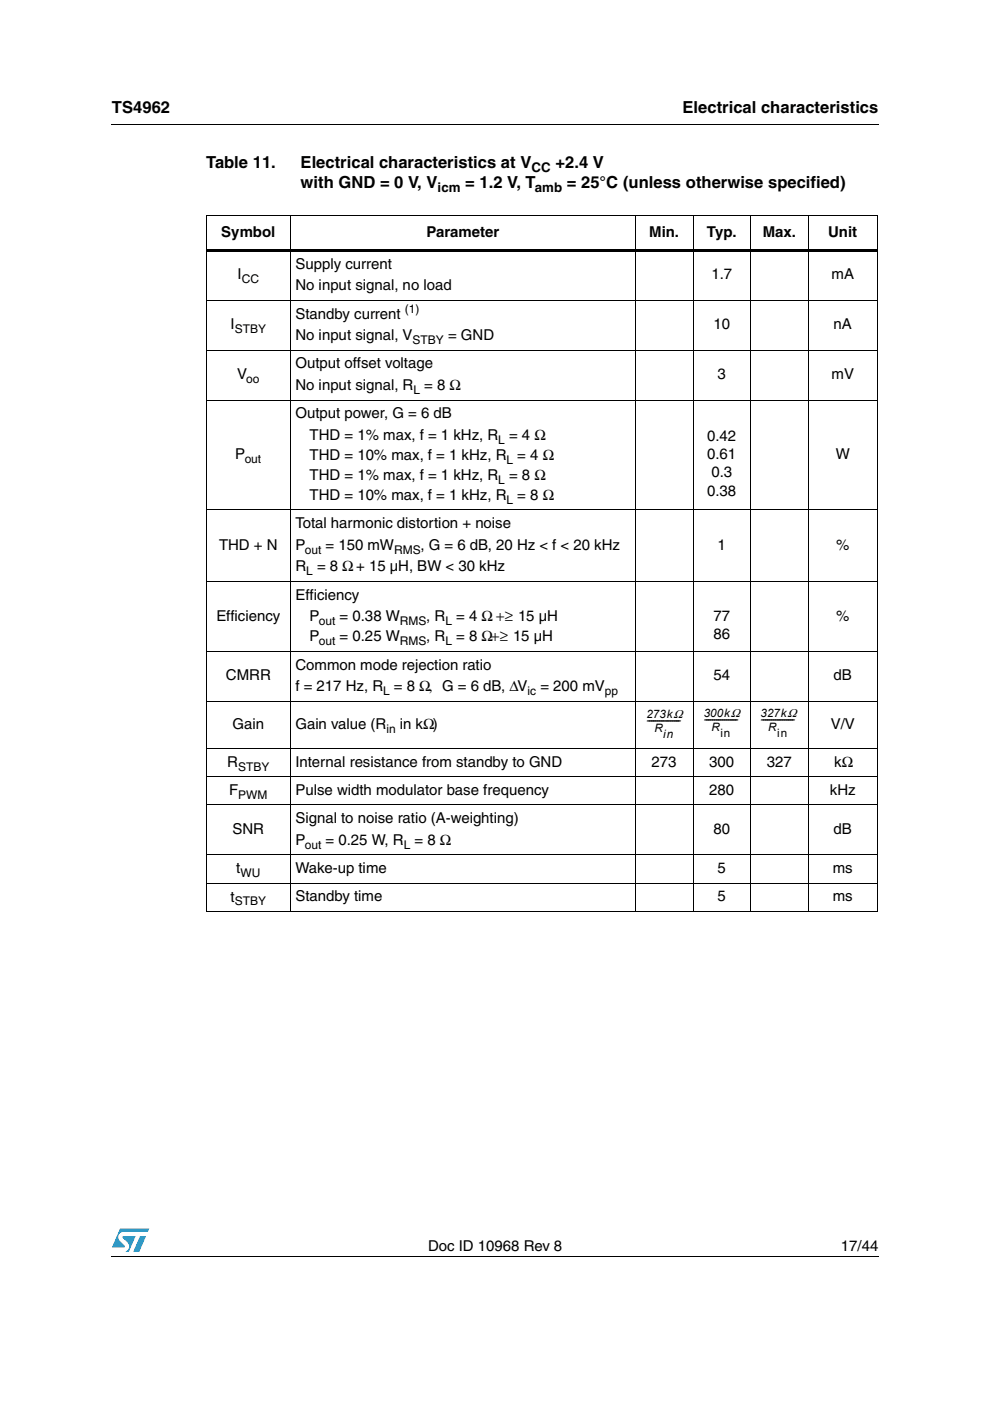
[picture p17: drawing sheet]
<svg xmlns="http://www.w3.org/2000/svg" width="210mm" height="297mm" viewBox="0 0 210 297" stroke-linecap="round" stroke-linejoin="round" font-family="sans-serif">
<defs><g id="words">
<g font-size="3.5">
<text x="23.7" y="23.9">TS4962</text>
<text x="144.7" y="23.9">Electrical characteristics</text>
<text x="43.7" y="35.7">Table 11.</text>
<text x="63.7" y="35.7">Electrical characteristics at V</text>
<text x="117.8" y="35.7">+2.4 V</text>
<text x="63.7" y="39.9">with GND = 0 V, V</text>
<text x="98.6" y="39.9">= 1.2 V, T</text>
<text x="120.2" y="39.9">= 25°C (unless otherwise specified)</text>
</g>
<g font-size="3.2">
<text x="46.9" y="50.2">Symbol</text>
<text x="90.5" y="50.2">Parameter</text>
<text x="137.7" y="50.2">Min.</text>
<text x="149.9" y="50.2">Typ.</text>
<text x="161.7" y="50.2">Max.</text>
<text x="175.6" y="50.2">Unit</text>
<text x="50.4" y="59.2">I</text>
<text x="62.6" y="57">Supply current</text>
<text x="150.8" y="59.2">1.7</text>
<text x="176.3" y="59.2">mA</text>
<text x="62.6" y="61.5">No input signal, no load</text>
<text x="48.9" y="69.8">I</text>
<text x="62.6" y="67.5">Standby current</text>
<text x="151.3" y="69.8">10</text>
<text x="176.7" y="69.8">nA</text>
<text x="62.6" y="72.1">No input signal, V</text>
<text x="95" y="72.1">= GND</text>
<text x="50.3" y="80.4">V</text>
<text x="62.6" y="78.1">Output offset voltage</text>
<text x="62.6" y="82.7">No input signal, R</text>
<text x="90" y="82.7">= 8 Ω</text>
<text x="152.1" y="80.4">3</text>
<text x="176.3" y="80.4">mV</text>
<text x="62.6" y="88.7">Output power, G = 6 dB</text>
<text x="65.6" y="93.3">THD = 1% max, f = 1 kHz, R</text>
<text x="107.9" y="93.3">= 4 Ω</text>
<text x="149.9" y="93.5">0.42</text>
<text x="49.9" y="97.3">P</text>
<text x="65.6" y="101.7">THD = 1% max, f = 1 kHz, R</text>
<text x="65.6" y="97.5">THD = 10% max, f = 1 kHz, R</text>
<text x="107.9" y="101.7">= 8 Ω</text>
<text x="109.7" y="97.5">= 4 Ω</text>
<text x="149.9" y="97.3">0.61</text>
<text x="150.8" y="101.2">0.3</text>
<text x="177.2" y="97.3">W</text>
<text x="65.6" y="106">THD = 10% max, f = 1 kHz, R</text>
<text x="109.7" y="106">= 8 Ω</text>
<text x="149.9" y="105.1">0.38</text>
<text x="62.6" y="112">Total harmonic distortion + noise</text>
<text x="46.4" y="116.6">THD + N</text>
<text x="62.6" y="116.6">P</text>
<text x="69" y="116.6">= 150 mW</text>
<text x="89.1" y="116.6">, G = 6 dB, 20 Hz &lt; f &lt; 20 kHz</text>
<text x="152.1" y="116.6">1</text>
<text x="177.3" y="116.6">%</text>
<text x="62.6" y="121.2">R</text>
<text x="67.2" y="121.2">= 8 Ω+ 15 µH, BW &lt; 30 kHz</text>
<text x="45.9" y="131.6">Efficiency</text>
<text x="62.6" y="127.2">Efficiency</text>
<text x="65.6" y="131.7">P</text>
<text x="72" y="131.7">= 0.38 W</text>
<text x="90.4" y="131.7">, R</text>
<text x="96.7" y="131.7">= 4 Ω +≥ 15 µH</text>
<text x="151.3" y="131.6">77</text>
<text x="177.3" y="131.6">%</text>
<text x="65.6" y="136">P</text>
<text x="72" y="136">= 0.25 W</text>
<text x="90.4" y="136">, R</text>
<text x="96.7" y="136">= 8 Ω+≥ 15 µH</text>
<text x="151.3" y="135.4">86</text>
<text x="62.6" y="142">Common mode rejection ratio</text>
<text x="47.9" y="144.3">CMRR</text>
<text x="62.6" y="146.6">f = 217 Hz, R</text>
<text x="83.5" y="146.6">= 8 Ω, G = 6 dB, ΔV</text>
<text x="114.6" y="146.6">= 200 mV</text>
<text x="151.3" y="144.3">54</text>
<text x="176.7" y="144.3">dB</text>
<text x="49.3" y="154.6">Gain</text>
<text x="62.6" y="154.6">Gain value (R</text>
<text x="84.8" y="154.6">in kΩ)</text>
<text x="176.1" y="154.6">V/V</text>
<text x="48.2" y="162.6">R</text>
<text x="62.6" y="162.6">Internal resistance from standby to GND</text>
<text x="138.2" y="162.6">273</text>
<text x="150.4" y="162.6">300</text>
<text x="162.6" y="162.6">327</text>
<text x="176.9" y="162.6">kΩ</text>
<text x="48.6" y="168.6">F</text>
<text x="62.6" y="168.6">Pulse width modulator base frequency</text>
<text x="150.4" y="168.6">280</text>
<text x="176" y="168.6">kHz</text>
<text x="49.3" y="176.8">SNR</text>
<text x="62.6" y="174.6">Signal to noise ratio (A-weighting)</text>
<text x="62.6" y="179.1">P</text>
<text x="69" y="179.1">= 0.25 W, R</text>
<text x="87.9" y="179.1">= 8 Ω</text>
<text x="151.3" y="176.8">80</text>
<text x="176.7" y="176.8">dB</text>
<text x="50.1" y="185.1">t</text>
<text x="62.6" y="185.1">Wake-up time</text>
<text x="152.2" y="185.1">5</text>
<text x="176.6" y="185.1">ms</text>
<text x="48.9" y="191.1">t</text>
<text x="62.6" y="191.1">Standby time</text>
<text x="152.1" y="191.1">5</text>
<text x="176.6" y="191.1">ms</text>
<text x="90.8" y="265.1">Doc ID 10968 Rev 8</text>
<text x="178.3" y="265.1">17/44</text>
</g>
<g font-size="2.8">
<text x="92.8" y="40.8">icm</text>
<text x="112.7" y="36.6">CC</text>
<text x="113.4" y="40.8">amb</text>
</g>
<g font-size="2.5">
<text x="51.3" y="60">CC</text>
<text x="49.8" y="70.6">STBY</text>
<text x="85.8" y="66.3">(1)</text>
<text x="87.5" y="72.9">STBY</text>
<text x="52.2" y="81.2">oo</text>
<text x="87.7" y="83.5">L</text>
<text x="105.6" y="94.1">L</text>
<text x="51.9" y="98.1">out</text>
<text x="107.4" y="98.3">L</text>
<text x="105.6" y="102.6">L</text>
<text x="107.4" y="106.8">L</text>
<text x="64.6" y="117.4">out</text>
<text x="83.6" y="117.4">RMS</text>
<text x="64.9" y="122">L</text>
<text x="67.6" y="132.5">out</text>
<text x="67.6" y="136.8">out</text>
<text x="84.8" y="132.5">RMS</text>
<text x="84.8" y="136.8">RMS</text>
<text x="94.4" y="132.5">L</text>
<text x="94.4" y="136.8">L</text>
<text x="81.2" y="147.4">L</text>
<text x="111.9" y="147.4">ic</text>
<text x="128.2" y="147.4">pp</text>
<text x="81.9" y="155.4">in</text>
<text x="137.1" y="152.1">273kΩ</text>
<text x="137.1" y="153.4">-----------------</text>
<text x="138.7" y="155.2">R</text>
<text x="149.2" y="152.1">300kΩ</text>
<text x="149.2" y="153.4">-----------------</text>
<text x="150.9" y="155.1">R</text>
<text x="161.2" y="152.1">327kΩ</text>
<text x="161.2" y="153.4">-----------------</text>
<text x="162.9" y="155.1">R</text>
<text x="140.6" y="156.4">in</text>
<text x="152.8" y="156.3">in</text>
<text x="164.8" y="156.3">in</text>
<text x="50.5" y="163.4">STBY</text>
<text x="50.5" y="169.4">PWM</text>
<text x="64.6" y="179.9">out</text>
<text x="85.6" y="179.9">L</text>
<text x="51" y="185.9">WU</text>
<text x="49.8" y="191.9">STBY</text>
</g>
</g></defs>
<g fill="#0099d8">
<path d="M29.7 262.1h1.3l-1.5 3.3h-1.2z"/>
<path d="M25.5 260.5h6.2l-.4 .7h-5.1a1.13 1.13 0 0 0-1.1 .7 1.13 1.13 0 0 0 .3 1.2l1.1 1-.1 .3-2.7 .1z"/>
<path d="M26 262.1h2.8l-1.5 3.3h-.7a1.18 1.18 0 0 0 .5-1.9l-1.1-1.1z"/>
</g>
<path d="M23.6 26.2l.1 .2zM43.6 52.8h142.5v.5h-142.5zM23.6 266.3l.1 .1z" fill="#000"/>
<g fill="none" stroke="#000" stroke-width=".21">
<path d="M23.7 26.3h162.6M43.6 45.7h142.5M43.7 45.8v147.4M61.6 45.6v147.7M134.7 45.6v147.7M146.9 45.6v147.7M159.2 45.6v147.7M171.4 45.6v147.7M186 45.8v147.4M43.6 63.6h142.5M43.6 74.2h142.5M43.6 84.8h142.5"/>
<path d="M43.6 108.1h142.5M43.6 123.3h142.5M43.6 138.1h142.5M43.6 148.7h142.5M43.6 158.7h142.5M43.6 164.7h142.5M43.6 170.7h142.5M43.6 181.3h142.5M43.6 187.3h142.5M43.6 193.3h142.5M23.7 266.3h162.6"/>
</g>
<use href="#words"/>
</svg>
